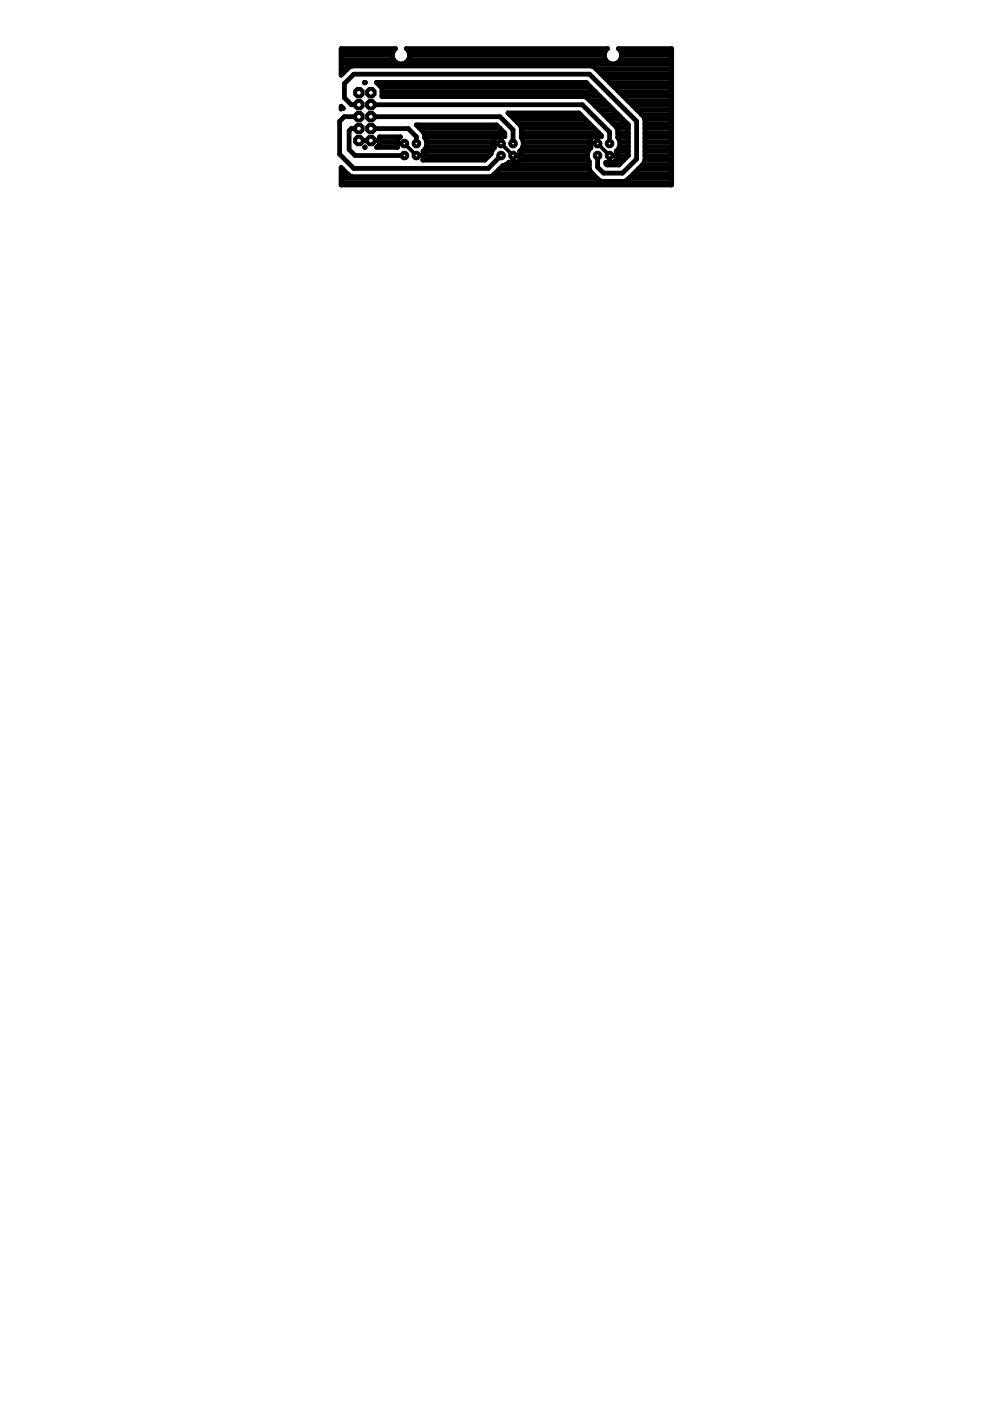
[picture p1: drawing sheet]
<svg xmlns="http://www.w3.org/2000/svg" width="210mm" height="297mm" viewBox="0 0 210 297" stroke-linecap="round" stroke-linejoin="round" font-family="sans-serif">
<g fill="none" stroke="#000" stroke-width="1">
<path d="M72.3 15.6h.4M72.3 14.6h1.4M72.3 13.7h70.1M72.3 12.7h11.1M72.3 11.7h10.9M72.3 10.8h11.1M77.3 17.5h.2zM77.3 17.5h.1M79.8 17.5h44.5l8.9 8.9v6.6l-1.9 2h-2.6l-.3-.3v-.3a1.66 1.66 0 0 0 2.1-.3 1.66 1.66 0 0 0 .1-2 2.07 2.07 0 0 0 .4-3v-1.5l-.3-.6-6.3-6.3-.6-.3h-42.8v-1.7zM79.8 17.5h44.5M80.8 18.5h44.5M81 19.5h45.2"/>
<path d="M86.6 12.7h41.8M86.6 10.8h41.8M86.8 11.7h41.3M126.3 14.6h16.1M127.3 15.6h15.1M128.3 16.6h14.1M129.2 17.5h13.2M130.2 18.5h12.2M131.2 19.5h11.2M131.5 12.7a1.84 1.84 0 0 1-2.8 .4 1.84 1.84 0 0 1 .1-2.8h-42.7a1.84 1.84 0 0 1 .3 2.7 1.84 1.84 0 0 1-2.7 0 1.84 1.84 0 0 1 .2-2.7h-11.6v5.6l1.7-1.7 .7-.2h50.6l.7 .2 10.5 10.5 .2 .7v8.7l-.2 .6-3.5 3.5-.7 .3h-4.7a6.3 6.3 0 0 1-2.7-2.7v-1.5a2.09 2.09 0 0 1 .4-3l-.2-.5v-.7M131.5 12.7a1.78 1.78 0 0 0-.4-2.4h11.3v28.9h-70.1v-3.7l1.7 1.7 .7 .3h29.2l.6-.3 2.1-2.1 .9-.3 .4-.4a1.65 1.65 0 0 0 2.1-.2 1.65 1.65 0 0 0 .2-2.1 2.08 2.08 0 0 0 .3-3v-1.9l-.2-.7-.5-.5M131.5 12.7h10.9"/>
<path d="M131.5 10.8h10.9M131.8 11.7h10.6M72.3 22.5l.5 .5-.5 .1zM72.3 38.8h70.1M72.3 37.8h54.3M72.3 36.9h1.4M72.3 35.9h.4M76.1 27.3h-1.6l-.5 .4v4l1.3 1.3h10.4M76.1 22.2h-1.6l-1.5-1.5v-3l2-2h50l10 10v8l-3 3h-4l-1.3-1.3v-2.4M76.1 24.7h-3.1l-1 1v7l3 3h28.5l2.7-2.7M77.4 31.2h.1M78.6 29.8h.1"/>
<path d="M78.6 27.3h8l1.7 1.7v1.4M78.6 22.2h44.9l5.7 5.8v2.4M78.6 24.7h27.4l2.8 2.8v2.9M80 31.1h4.2M80.5 29h4.4a1.65 1.65 0 0 0-.6 2.2h-4.5l.7-.6zM80.5 29.8h-4.4M80.5 30.1h3.6M80.5 29.1h4.3M81 20.4h46.2M84.1 30.4l1.6 .1M88.2 26.5h17.1l1.7 1.7v.8a1.67 1.67 0 0 0-2 .3 1.67 1.67 0 0 0-.2 2l-.4 .5-.3 .9-1.3 1.3h-13.2a1.66 1.66 0 0 0 .1-1.9 2.08 2.08 0 0 0 .3-3v-.4l-.2-.7zM89 27.2h17"/>
<path d="M89.7 32h14.6M89.8 28.2h17.2M90 33h-1.7M90 33h13.8M90 29.1h15.2M90.4 31.1h14.3M90.4 30.1h14.2M104.6 30.4h1.7M104.8 36.9h20.9M105.8 35.9h19.2M106.2 28.8v1.7M106.2 30.1h.1"/>
<path d="M106.2 29.1h.1M107.2 34.9h17.7M108 24.3h15.1M108.8 34h.1M108.8 33h.1M109 25.3h15.1M109.8 26l-2.1-2.1h15l4.8 4.8v.3a1.67 1.67 0 0 0-2.4 1.1M109.8 26h.1M110 26.2h15M110.1 34h14.7M110.2 32h14.6M110.4 33h-1.6v1.6"/>
<path d="M110.4 33h14.1M110.5 29.1h15.2M110.5 28.2h16.5M110.5 27.2h15.5M110.8 31.1h14.4M110.9 30.1h14.2M125.1 30.4h1.6M125.1 21.4h3.1M126.1 22.4h3M126.7 28.8v1.7M126.7 30.1h.1M126.7 29.1h.1"/>
<path d="M127.1 23.3h3M128 24.3h3.1M128.7 34.9h2.6M129 25.3h3M129.2 34h.1M129.2 33h.1M130 26.2h3M130.6 34h1.6M130.7 32h2.5M130.8 27.2h2.4M130.9 33h-1.7v1.6M130.9 33h2.3"/>
<path d="M131 29.1h2.2M131 28.2h2.2M131.3 31.1h1.9M131.4 30.1h1.8M132.1 20.4h10.3M133.1 21.4h9.3M133.3 37.8h9.1M134.1 22.4h8.3M134.3 36.9h8.1M135.1 23.3h7.3M135.3 35.9h7.1M136 24.3h6.4"/>
<path d="M136.2 34.9h6.2M136.7 25.3h5.7M136.7 34h5.7M136.7 33h5.7M136.7 32h5.7M136.7 31.1h5.7M136.7 30.1h5.7M136.7 29.1h5.7M136.7 28.2h5.7M136.7 27.2h5.7M136.7 26.2h5.7"/>
</g>
<path d="M85.7 30.4l2.6 2.6M106.2 30.4l2.6 2.6M126.7 30.4l2.5 2.6" fill="none" stroke="#000" stroke-width=".8"/>
<circle cx="85.7" cy="30.4" r=".91" fill="#000" stroke="#000" stroke-width=".21"/>
<circle cx="85.7" cy="30.4" r=".3" fill="#fff" stroke="#000" stroke-width=".21"/>
<circle cx="85.7" cy="33" r=".91" fill="#000" stroke="#000" stroke-width=".21"/>
<circle cx="85.7" cy="33" r=".3" fill="#fff" stroke="#000" stroke-width=".21"/>
<circle cx="88.3" cy="33" r=".91" fill="#000" stroke="#000" stroke-width=".21"/>
<circle cx="88.3" cy="33" r=".3" fill="#fff" stroke="#000" stroke-width=".21"/>
<circle cx="88.3" cy="30.4" r=".91" fill="#000" stroke="#000" stroke-width=".21"/>
<circle cx="88.3" cy="30.4" r=".3" fill="#fff" stroke="#000" stroke-width=".21"/>
<circle cx="106.2" cy="30.4" r=".91" fill="#000" stroke="#000" stroke-width=".21"/>
<circle cx="106.2" cy="30.4" r=".3" fill="#fff" stroke="#000" stroke-width=".21"/>
<circle cx="106.2" cy="33" r=".91" fill="#000" stroke="#000" stroke-width=".21"/>
<circle cx="106.2" cy="33" r=".3" fill="#fff" stroke="#000" stroke-width=".21"/>
<circle cx="108.8" cy="33" r=".91" fill="#000" stroke="#000" stroke-width=".21"/>
<circle cx="108.8" cy="33" r=".3" fill="#fff" stroke="#000" stroke-width=".21"/>
<circle cx="108.8" cy="30.4" r=".91" fill="#000" stroke="#000" stroke-width=".21"/>
<circle cx="108.8" cy="30.4" r=".3" fill="#fff" stroke="#000" stroke-width=".21"/>
<circle cx="126.7" cy="30.4" r=".91" fill="#000" stroke="#000" stroke-width=".21"/>
<circle cx="126.7" cy="30.4" r=".3" fill="#fff" stroke="#000" stroke-width=".21"/>
<circle cx="126.7" cy="33" r=".91" fill="#000" stroke="#000" stroke-width=".21"/>
<circle cx="126.7" cy="33" r=".3" fill="#fff" stroke="#000" stroke-width=".21"/>
<circle cx="129.2" cy="33" r=".91" fill="#000" stroke="#000" stroke-width=".21"/>
<circle cx="129.2" cy="33" r=".3" fill="#fff" stroke="#000" stroke-width=".21"/>
<circle cx="129.2" cy="30.4" r=".91" fill="#000" stroke="#000" stroke-width=".21"/>
<circle cx="129.2" cy="30.4" r=".3" fill="#fff" stroke="#000" stroke-width=".21"/>
<circle cx="76.1" cy="29.8" r="1.2" fill="#000" stroke="#000" stroke-width=".21"/>
<circle cx="76.1" cy="29.8" r=".51" fill="#fff" stroke="#000" stroke-width=".21"/>
<circle cx="76.1" cy="27.3" r="1.2" fill="#000" stroke="#000" stroke-width=".21"/>
<circle cx="76.1" cy="27.3" r=".51" fill="#fff" stroke="#000" stroke-width=".21"/>
<circle cx="76.1" cy="24.7" r="1.2" fill="#000" stroke="#000" stroke-width=".21"/>
<circle cx="76.1" cy="24.7" r=".51" fill="#fff" stroke="#000" stroke-width=".21"/>
<circle cx="76.1" cy="22.2" r="1.2" fill="#000" stroke="#000" stroke-width=".21"/>
<circle cx="76.1" cy="22.2" r=".51" fill="#fff" stroke="#000" stroke-width=".21"/>
<circle cx="76.1" cy="19.7" r="1.2" fill="#000" stroke="#000" stroke-width=".21"/>
<circle cx="76.1" cy="19.7" r=".51" fill="#fff" stroke="#000" stroke-width=".21"/>
<circle cx="78.6" cy="29.8" r="1.2" fill="#000" stroke="#000" stroke-width=".21"/>
<circle cx="78.6" cy="29.8" r=".51" fill="#fff" stroke="#000" stroke-width=".21"/>
<circle cx="78.6" cy="27.3" r="1.2" fill="#000" stroke="#000" stroke-width=".21"/>
<circle cx="78.6" cy="27.3" r=".51" fill="#fff" stroke="#000" stroke-width=".21"/>
<circle cx="78.6" cy="24.7" r="1.2" fill="#000" stroke="#000" stroke-width=".21"/>
<circle cx="78.6" cy="24.7" r=".51" fill="#fff" stroke="#000" stroke-width=".21"/>
<circle cx="78.6" cy="22.2" r="1.2" fill="#000" stroke="#000" stroke-width=".21"/>
<circle cx="78.6" cy="22.2" r=".51" fill="#fff" stroke="#000" stroke-width=".21"/>
<circle cx="78.6" cy="19.7" r="1.2" fill="#000" stroke="#000" stroke-width=".21"/>
<circle cx="78.6" cy="19.7" r=".51" fill="#fff" stroke="#000" stroke-width=".21"/>
</svg>
